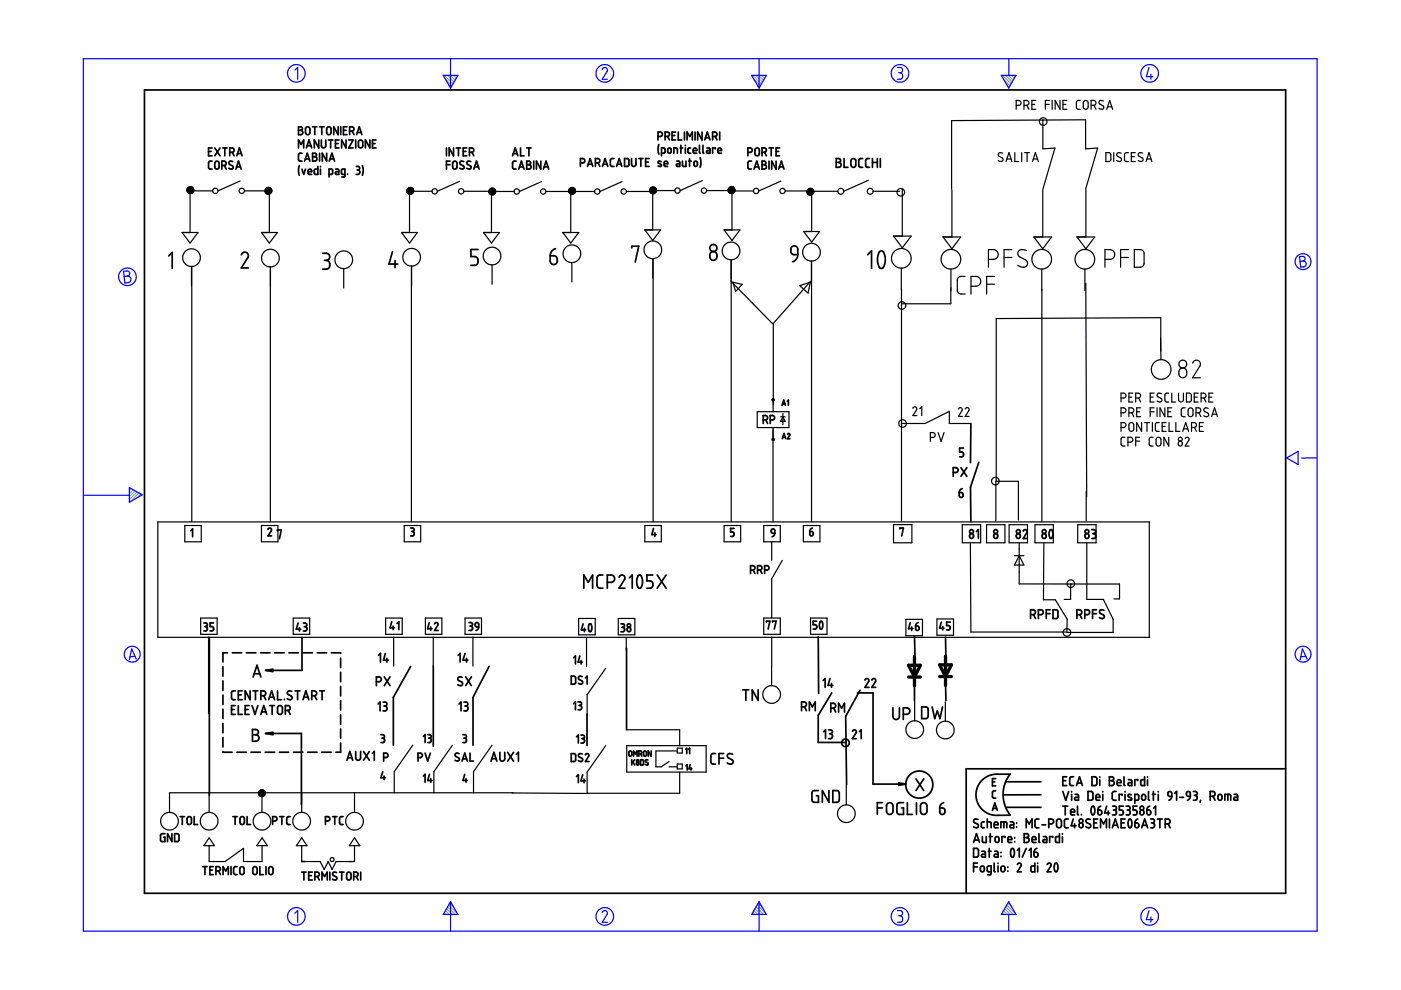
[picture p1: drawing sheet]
<svg xmlns="http://www.w3.org/2000/svg" width="297mm" height="210mm" viewBox="0 0 297 210" stroke-linecap="round" stroke-linejoin="round" font-family="sans-serif">
<g fill="none" stroke="#6c9" stroke-width=".25">
<path d="M94.2 16l1.8 1.8M94.5 16.8l1.3 1.4M94.8 16l1.5 1.4M95.3 18.3l.3 .3M95.5 16l1 1M96.1 16l.6 .6M96.7 16l.3 .2M159.6 16l1.8 1.8M159.9 16.8l1.3 1.4M160.3 16l1.4 1.4M160.7 18.3l.3 .3M160.9 16l1 1"/>
<path d="M161.5 16l.6 .6M162.1 16l.2 .2M212.6 16l1.8 1.8M212.8 16.8l1.3 1.4M213.2 16l1.4 1.4M213.7 18.3l.2 .3M213.8 16l1 1M214.4 16l.7 .6M215.1 16l.2 .2M27.5 103.4h-.1M27.9 103.6l-.5 .4M28.3 103.8l-.9 .9"/>
<path d="M28.7 104.1l-1.3 1.2M29 104.3l-1.6 1.6M29.4 104.5l-1.8 1.9M29.8 104.8l-.8 .8M94 193.8v.1M94.2 193.5l.4 .4M94.4 193.1l.9 .8M94.7 192.7l1.2 1.2M94.9 192.3l1.6 1.6M95.1 191.9l1.9 1.9M95.4 191.5l.8 .8M159.4 193.8v.1"/>
<path d="M159.6 193.5l.4 .4M159.9 193.1l.8 .8M160.1 192.7l1.2 1.2M160.3 192.3l1.6 1.6M160.5 191.9l1.9 1.9M160.8 191.5l.8 .8M212.3 193.8v.1M212.6 193.5l.4 .4M212.8 193.1l.8 .8M213 192.7l1.2 1.2M213.2 192.3l1.6 1.6M213.5 191.9l1.8 1.9"/>
<path d="M213.7 191.5l.8 .8"/>
</g>
<g fill="none" stroke="#00f" stroke-width=".25">
<path d="M17.7 12.4h261.6v185h-261.6zM62.5 14.9l.6-.6v2.5M94 16h3.1l-1.6 2.7zM95.5 12.4v6.3M127.7 14.7l.5-.4 .5 .3v.5l-1 1.7h1.1M159.4 16h3.1l-1.6 2.7zM160.9 12.4v6.3M190.3 14.3h.7l.3 .3v.6l-.5 .2M190.5 15.4h.3M190.8 15.4l.5 .3v.7l-.3 .4h-.7M212.3 16h3.1l-1.5 2.7zM213.9 12.5v3.5"/>
<path d="M243.6 14.3l-.5 2h1.4M244 15.7v1.1M26.2 57.5l.9-.1 .3 .3 .1 .5-.5 .3 .5 .2 .3 .4-.1 .3-.3 .5-.9 .1zM27 58.5l-.7 .1M275.5 54.4h.8l.3 .2 .1 .4-.4 .4h.3l.3 .4v.5l-.3 .2-.8 .1zM276.3 55.4h-.7M272.8 97.1l2.4-1.4v2.8zM279.1 97.1h-3.2M17.8 105h9.6M27.4 103.4l2.7 1.5-2.7 1.6zM28.6 139.1l-1 .2M28.9 139.7l-1-2.1-.5 2.3"/>
<path d="M276.9 139.1l-1.1 .2M277.1 139.7l-1-2.1-.4 2.3M62.5 193.6l.6-.5v2.4M95.5 191.2v6.2M95.5 191.2l1.6 2.7h-3.1zM127.7 193.5l.1-.3 .5-.1 .5 .4-.1 .4-1 1.6h1.1M160.9 191.2v6.2M160.9 191.2l1.6 2.7h-3.1zM190.3 193.1h.6l.4 .2v.5l-.5 .4M190.5 194.2h.3M190.8 194.2l.5 .3v.7l-.4 .3h-.6M213.9 193.9v3.5"/>
<path d="M213.9 191.2l1.5 2.7h-3.1zM243.6 193.1l-.5 1.9h1.4M244 194.4v1.1"/>
<circle cx="62.8" cy="15.6" r="1.87"/>
<circle cx="128.2" cy="15.6" r="1.87"/>
<circle cx="190.8" cy="15.6" r="1.87"/>
<circle cx="243.7" cy="15.6" r="1.87"/>
<circle cx="27" cy="58.7" r="1.87"/>
<circle cx="276.3" cy="55.5" r="1.68"/>
<circle cx="28" cy="138.7" r="1.68"/>
<circle cx="276.3" cy="138.7" r="1.68"/>
<circle cx="62.8" cy="194.3" r="1.87"/>
<circle cx="128.2" cy="194.3" r="1.86"/>
<circle cx="190.8" cy="194.3" r="1.86"/>
<circle cx="243.8" cy="194.3" r="1.86"/>
</g>
<g fill="none" stroke="#000" stroke-width=".36">
<path d="M30.6 19.1h242v170.3h-242zM44.2 32.1h.6M45 34.2h-.5l-.3 .3 .1 1.2 .7 .2M45 31.4h-.8v1.6h.8M45.5 31.4l1.2 1.6M45.7 34.3l.4-.1 .4 .3v1l-.4 .3h-.4l-.2-.3zM46.7 31.4l-1.2 1.6M47 35.1l.8-.1 .2-.3-.1-.4-.9-.1v1.7M47.2 31.4h1M47.6 35.1l.4 .8M47.7 31.4v1.6M48.7 32.3l.7-.1 .2-.3-.1-.4-.8-.1v1.6"/>
<path d="M49.3 32.3l.3 .7M49.4 34.3l-.6-.1-.3 .4 .2 .2 .6 .4 .1 .4-.3 .3-.6-.2M50 35.9l.6-1.7 .5 1.7M50.2 35.4h.8M50.2 33l.6-1.6 .5 1.6M50.4 32.6h.8M63.3 26.9h.5l.3 .3v.3l-.3 .1 .3 .1 .1 .4-.3 .5h-.6zM63.3 27.6h.5M63.3 31.4v-1.7l.5 .9 .6-.9v1.7M63.5 35.1l-.2 .7 .2 1.4M64 32.5h-.4l-.3 .2 .1 1.3 .6 .2M64 35.9l.4 1.1 .4-1.1"/>
<path d="M64.6 34.2l.6-1.7 .5 1.7M64.7 33.7h.9M64.9 27.1l.4-.2 .4 .3v1l-.3 .3h-.3l-.3-.2zM65 31.4l.5-1.7 .6 1.7M65.1 30.9h.8M65.3 36.4h.8l-.2-.5h-.3l-.2 .1-.1 .8 .2 .2h.6M66.3 32.5h.6l.2 .2v.4l-.4 .1 .3 .1 .2 .3-.3 .5-.6 .1zM66.3 26.9h.9M66.3 33.2h.4M66.7 26.9v1.7M67.4 35.3v1.7l-.7-.1v-.9l.7-.1M67.6 29.7v1.7l-1-1.7v1.7"/>
<path d="M67.8 26.9h.9M67.8 32.5v1.7M67.9 35.3v.1M67.9 35.9v1.1M68.1 29.7v1.3l.4 .4 .4-.1 .2-.3v-1.3M68.2 26.9v1.7M69.3 32.5v1.7l-1-1.7v1.7M69.4 27l.4-.1 .4 .3v1l-.3 .3h-.3l-.3-.2zM69.6 29.7h1M69.8 37l.7-.1v-.8l-.1-.2h-.6v1.6M69.8 34.2l.6-1.7 .5 1.7M70 33.7h.8"/>
<path d="M70.1 29.7v1.7M71.1 30.4h.6M71.2 35.9h.5l.1 .1v1h-.4a.29 .29 0 0 1-.3-.3 .29 .29 0 0 1 .3-.3h.4M71.7 26.9v1.7l-.9-1.7v1.7M71.9 29.7h-.8v1.7h.8M72.2 26.9v1.7M72.8 27.6h.6M73.1 37l-.6-.1-.1-.8 .1-.2h.6v1.4l-.2 .2h-.4M73.4 29.7v1.7l-1-1.7v1.7M73.6 26.9h-.8v1.7h.8M73.7 36.9v.1M73.9 29.7h1l-1 1.7h1"/>
<path d="M74.1 27.8l.8-.1 .2-.3-.1-.3-.3-.2h-.6v1.7M74.7 27.8l.4 .8M75.4 29.7v1.7M75.5 35.3h.5l.2 .2v.4l-.3 .1M75.6 28.6l.6-1.7 .5 1.7M75.7 36h.2M75.8 28.1h.8M75.9 36l.3 .2 .1 .5-.3 .3h-.5M76.1 29.8l.4-.1 .4 .3v1l-.3 .3h-.3l-.3-.2zM76.8 35.1l.2 .7-.2 1.4M78.4 29.7v1.7l-.9-1.7v1.7M79 30.4h.5"/>
<path d="M79.7 29.7h-.7v1.7h.7M94.7 31.4v1.6M94.7 34.9h.7M95.4 34.2h-.7v1.7M96.1 34.3l.4-.1 .4 .3v1l-.3 .3h-.3l-.3-.2zM96.2 31.4v1.6l-1-1.6v1.6M96.7 31.4h1M97.2 31.4v1.6M98.2 32.1h.6M98.3 34.3l-.6-.1-.2 .4 .8 .6 .1 .4-.3 .3-.6-.2M99 31.4h-.8v1.6h.8M99.5 32.3l.8-.1 .2-.3-.2-.4-.8-.1v1.6"/>
<path d="M99.8 34.3l-.6-.1-.2 .3 .1 .3 .7 .4a.46 .46 0 0 1-.2 .7 .46 .46 0 0 1-.6-.2M100.1 32.3l.4 .7M100.5 35.9l.5-1.7 .6 1.7M100.6 35.4h.8M108.7 33l.5-1.6 .6 1.6M108.8 32.6h.8M109.4 34.2h-.5l-.2 .3v1.2l.7 .2M110 35.9l.6-1.7 .5 1.7M110.2 35.4h.8M110.4 31.4v1.6h.7M111.7 34.2h.5l.3 .2-.1 .4-.3 .1 .3 .1 .2 .3-.3 .5-.6 .1zM111.7 31.4h.9"/>
<path d="M111.7 34.9h.4M112.1 31.4v1.6M113.2 34.2v1.7M114.7 34.2v1.7l-1-1.7v1.7M115.2 35.9l.6-1.7 .5 1.7M115.4 35.4h.8M123.1 34.5h.7l.2-.3-.1-.5-.8-.1v1.7M124.6 35.3l.5-1.7 .6 1.7M124.7 34.8h.8M126.2 34.5h.8l.2-.3-.2-.5-.8-.1v1.7M126.8 34.5l.4 .8M127.7 35.3l.6-1.7 .6 1.7"/>
<path d="M127.9 34.8h.8M130.2 33.6h-.5l-.3 .4 .1 1.2 .7 .1M130.7 35.3l.6-1.7 .5 1.7M130.9 34.8h.8M132.4 33.6h.7l.2 .3v1l-.2 .4h-.7zM133.9 33.6v1.3l.4 .4 .3-.1 .2-.3v-1.3M135.4 33.6h.9M135.9 33.6v1.7M136.9 34.4h.6M137.6 33.6h-.7v1.7h.7M139.5 28.9l.8-.1 .1-.2-.1-.5-.8-.1v1.7M139.7 30.6l-.2 .8 .2 1.3"/>
<path d="M140.2 34.3l-.2-.1a.28 .28 0 0 0-.4 0 .28 .28 0 0 0 0 .4l.5 .2a.33 .33 0 0 1 0 .5 .33 .33 0 0 1-.5-.1h-.1M140.3 32.5l.6-.1 .1-.8-.1-.2h-.6v1.6M140.8 34.7h.8l-.2-.5a.36 .36 0 0 0-.4 0 .36 .36 0 0 0-.2 .3l.1 .7 .7 .1M141 28.9h.6l.2-.1 .1-.4-.1-.3-.8-.1v1.7M141.6 28.9l.3 .8M141.7 31.5l.3-.1 .3 .2v.6l-.2 .3h-.3l-.2-.3zM142.5 28.7h.6M142.9 32.5v-1.1h.5l.2 .1v1M143.2 28h-.7v1.7h.7M143.5 34.2h.5l.1 .2v.9h-.4a.28 .28 0 0 1-.3-.3 .28 .28 0 0 1 .3-.3h.4M143.8 28v1.7h.7M144.2 31.4h.5"/>
<path d="M144.4 30.8v1.7M144.7 34.2v.9l.2 .2h.5v-1.1M145.1 28v1.7M145.3 30.8v.1M145.3 31.4v1.1M145.7 29.7v-1.7l.5 .9 .6-.9v1.7M146 34.2h.6M146.2 33.6v1.7M146.4 31.4h-.4l-.1 .2v.8l.5 .1M147 31.9h.7l-.1-.5-.5 .1-.1 .8 .2 .2h.5M147.2 34.3l.3-.1 .4 .3v.5l-.3 .3-.4-.2zM147.4 28v1.7"/>
<path d="M148.3 30.8v1.5l.2 .2M148.4 33.4l.2 .7-.2 1.4M148.8 28v1.7l-.9-1.7v1.7M149 30.8v1.5l.2 .2M149.4 29.7l.6-1.7 .5 1.7M149.6 29.2h.8M149.9 31.4h.4l.2 .2v.9h-.4a.29 .29 0 0 1-.3-.3 .29 .29 0 0 1 .3-.3h.4M151.1 28.9h.5l.3-.1 .1-.4-.1-.3-.8-.1v1.7M151.7 31.6v-.2h-.6v1.1M151.7 28.9l.3 .8M152.2 31.9h.8l-.2-.5-.5 .1-.1 .8 .2 .2h.6M152.6 28v1.7"/>
<path d="M158.6 32.3h.5l.3-.2v-.5l-.3-.2h-.5v1.6M159.3 34.2h-.5l-.2 .3v1.2l.7 .2M159.9 35.9l.5-1.7 .6 1.7M160 35.4h.8M160.2 31.5l.4-.1 .4 .3v1l-.4 .3h-.4l-.1-.3zM161.6 32.3l.7-.1 .2-.3-.1-.3-.3-.2h-.5v1.6M161.6 34.2h.5l.3 .3-.1 .3-.3 .1 .3 .1 .2 .3-.3 .5-.6 .1zM161.6 34.9h.4M162.1 32.3l.4 .7M163 31.4h1M163 34.2v1.7M163.5 31.4v1.6"/>
<path d="M164.5 32.1h.6M164.5 34.2v1.7l-.9-1.7v1.7M165.1 35.9l.6-1.7 .5 1.7M165.3 35.4h.8M165.3 31.4h-.8v1.6h.8M177.3 33.6l.7 .1 .2 .2v.3l-.4 .2 .4 .2 .1 .5-.4 .4h-.6zM177.3 34.4h.5M179 33.6v1.9h.8M180.6 33.7h.5l.3 .3v1.1l-.3 .4h-.3l-.4-.3v-1.1zM182.9 33.6h-.5l-.3 .3v1.4l.3 .2h.5M184.4 33.6h-.6l-.3 .3 .1 1.3 .2 .3h.6M185 34.4h1"/>
<path d="M185 33.6v1.9M186 33.6v1.9M186.6 33.6v1.9M35.8 54.3l.7-.8v3.4M51.2 54l.2-.4 .4-.1h.4l.4 .3v.7l-1.4 2.3h1.5M68.4 53.7h.9l.5 .4v.8l-.6 .3M68.8 55.2h.4M69.2 55.2l.4 .1 .3 .4-.1 .9-.5 .5h-.9M83.2 53.4l-.7 2.6h1.8M83.8 55.2v1.5M101.3 52.9h-1.5v1.5l1.1 .1 .4 .5v.8l-.3 .4-1.2 .1M116.6 54.2h1l.4 .3 .1 .3 .1 .6-.3 .5-.6 .2-.5-.3-.2-.4z"/>
<path d="M117.8 52.7l-.9 .7-.3 .8M133.9 52.6v-.4h1.5l-.7 3.4M150.7 53.6l.7-.3 .4 .3 .2 .9-.3 .6-.5 .1-.5-.3-.2-.9zM167.9 52.3l.6-.2 .5 .3 .1 .3v1.3h-.8l-.5-.3-.1-.9zM169.1 54l-.2 .8-.9 .7M184 54l.8-.8v3.7M186.5 53.4l.3-.2 .4 .1 .5 1.3-.1 1.4-.4 .8-.3 .1-.5-.2-.3-1.1v-1.2zM161.8 89h.6l.2-.1 .2-.4-.2-.3-.8-.1v1.7M162.4 89l.4 .8M163.3 89h.6l.2-.1 .1-.4-.2-.3-.7-.1v1.7M165.8 86l.4-1.2 .3 1.2M165.9 93l.3-1.1 .4 1.1"/>
<path d="M165.9 85.6h.5M165.9 92.7h.6M166.9 85.1l.3-.3v1.2M167 92.1a.24 .24 0 0 1 .3-.2 .24 .24 0 0 1 .1 .4l-.4 .7h.5M203.8 99.1l1.2 1.9M204.3 95h-.8v.8h.5l.3 .4-.2 .6-.6 .1M205 99.1l-1.2 1.9M205.8 89.8v8.3M207.5 98l-1.7 5.3v7.3M40.5 112.5l.3-.4v1.7M56.8 112.2l.3-.2 .4 .1 .1 .4-.8 1.1h.8M58.8 112.6v-.2h.8l-.4 1.8"/>
<path d="M87.1 112h.5l.2 .2-.1 .4-.3 .1M87.3 112.7h.1M87.4 112.7l.4 .2v.4l-.2 .3h-.5M138.6 112l-.4 1.3h.9M138.9 113v.7M155.6 112h-.7v.8h.5l.2 .3-.1 .6h-.6M163.6 112.2l.4-.1 .2 .2 .1 .8-.7-.1zM164.3 113.1l-.2 .4-.4 .3M171.7 112.7l.6 .1 .1 .5-.1 .2-.3 .1-.2-.1zM172.2 112l-.4 .2-.1 .5M190.8 112.1v-.1h.7l-.3 1.6M202.1 100.2l.9-.1 .1-.4-.1-.4-.3-.2h-.6v1.9"/>
<path d="M203.4 104.4l.7 .2 .1 .6-.2 .2-.5-.1zM204 103.6l-.5 .3-.1 .5M205.6 113.3l.3-.2 .4 .2 .1 .5-.2 .3-.5-.1zM207 112.7l.4-.4v1.9M210.8 113.3l.2-.2 .4 .2 .1 .6-.2 .2h-.4l-.1-.1zM215.6 113.2l.4-.1 .2 .2 .1 .5-.2 .3-.3 .1-.3-.2zM216.9 112.6l.4-.3 .4 .2v.4l-.8 1.3h.9M221 113.3l.3-.2 .4 .2 .1 .6-.2 .2-.5-.1zM222.7 112.4l.2-.1 .3 .4v1.1a.37 .37 0 0 1-.5 .3 .37 .37 0 0 1-.2-.5l-.1-.6zM230.1 113.2l.4-.1 .3 .2 .1 .5-.2 .3-.3 .1-.3-.2zM231.5 112.3h.5l.3 .2v.4l-.4 .2M231.7 113.1h.2"/>
<path d="M231.9 113.1l.4 .3v.6l-.3 .2h-.5M43.2 132.1h.5l.2 .2v.4l-.3 .1M43.4 132.8h.2M43.6 132.8l.4 .3-.1 .5-.3 .2h-.4M44.4 135.1v33.6M45.3 132.1h-.8v.7l.6 .1 .2 .2-.2 .6-.6 .1M48.2 138.4h-.9v2M49.3 138.4h1.9M52.2 138.4h2.1M55.2 138.4h2.1M58.3 138.4h1.9M61.3 138.4h1.9"/>
<path d="M63.2 132.1l-.4 1.3h1M63.5 133.1v.7M64 135.1v7h-7.7M64.2 138.4h2.1M64.3 132.1h.5l.2 .3v.3l-.3 .2M64.5 132.9h.2M64.7 132.9l.3 .2v.4l-.2 .3h-.5M67.2 138.4h2.1M70.3 138.4h1.9v.1M72.2 139.6v1.9M80.3 138.9l.4-.4v1.9M81.7 138.5l-.4 1.5h1"/>
<path d="M82 139.6v.8M83.1 131.8l-.4 1.3h.9M83.4 132.7v.8M84.2 132.2l.4-.4v1.7M91 132l-.3 1.3h.9M91.3 132.9v.8M92.1 132.3a.38 .38 0 0 1 .5-.3 .38 .38 0 0 1 .2 .5l-.7 1.2h.8M97.1 138.9l.5-.4v1.9M98.6 138.5l-.4 1.5h1M98.9 139.6v.8M99.4 132h.6l.2 .2a.36 .36 0 0 1-.4 .5M99.6 132.7h.2"/>
<path d="M99.8 132.7l.4 .3-.1 .5-.7 .2M100.8 132.2l.2-.2 .4 .1 .1 .8-.7-.1zM101.5 132.9l-.2 .5-.4 .3M121.6 139.5l.4-.4v1.7M122.9 139.1l-.3 1.3h.9M123.6 132.3l-.3 1.3h.9M123.8 124.7v-2.8l.9 1.6 .9-1.6v2.8M123.9 133.2v.7M124.9 132.4a.51 .51 0 0 1 .5 .1 .51 .51 0 0 1 .1 .6l-.1 .4a.34 .34 0 0 1-.3 .4 .34 .34 0 0 1-.3-.4v-.6zM127.8 121.9h-.8l-.4 .6v1.8l.5 .4h.7M128.8 123.5h.9l.4-.3 .2-.6-.3-.5-.3-.2h-.9v2.8M131.3 122.4l.2-.4 .5-.1 .4 .2 .1 .4-1.2 2.2h1.2"/>
<path d="M131.7 132.3l.7 .1v.4l-.4 .2M131.8 133h.2M132 133l.3 .1 .1 .6-.3 .2h-.4M132.8 137.5v17.2M133.4 122.5l.6-.6v2.8M135.3 122.1l.2-.2 .4 .1 .3 .9-.1 1.3-.4 .5-.4-.1-.3-1v-.9zM138.4 121.9h-1.2v1.3h.8l.4 .5v.6l-.2 .3-1 .1M139.3 121.9l1.9 2.8M141.2 121.9l-1.9 2.8M159.1 120.9l.8-.1 .2-.3-.1-.4-.3-.2h-.6v1.7M159.7 120.9l.4 .7M160.6 120.9l.8-.1 .2-.4-.1-.3-.3-.2h-.6v1.7"/>
<path d="M161.2 120.9l.4 .7M162.1 120.9l.8-.1 .1-.3-.1-.4-.8-.2v1.7M162.5 131.9v-.2h.7l-.3 1.7M163.8 131.9v-.2h.7l-.3 1.7M173.2 131.7h-.8v.7l.5 .1 .3 .3-.2 .5-.6 .1M173.5 135l.1 12M173.9 131.8a.53 .53 0 0 1 .6 .7l-.1 .6a.32 .32 0 0 1-.4 .3 .32 .32 0 0 1-.2-.5l-.1-.5zM193 132l-.4 1.3h1M193.3 132.9v.8M193.9 134.9l.1 4M194.1 132.7l.7 .2 .1 .4-.2 .3-.3 .1-.2-.2zM194.7 132l-.3 .2-.3 .5"/>
<path d="M199.6 131.9l-.4 1.3h1M199.9 132.8v.8M200.5 135.1l.1 4.6M201.5 131.9h-.8v.7l.5 .1 .3 .3-.2 .5-.6 .1M218.5 130.3l.9-.1 .1-.5-.1-.3-.9-.1v1.8M219.1 130.3l.4 .8M220.2 130.3l.8-.1 .2-.3-.1-.4-.3-.2h-.6v1.8M221.8 130.1h.9M222.7 129.3h-.9v1.8M223.3 129.3h.7l.3 .2v1.3l-.2 .3h-.8zM228.3 130.3l.9-.1 .2-.3-.1-.4-.3-.2h-.7v1.8M228.9 130.3l.5 .8"/>
<path d="M230 130.3l.9-.1 .1-.4-.2-.4-.8-.1v1.8M231.6 130.1h.9M232.5 129.3h-.9v1.8M234 129.4l-.6-.1-.3 .5 .9 .6 .1 .6-.5 .1-.5-.2M47.3 141.4v2M47.3 144.4v2M47.3 147.4v2M47.3 150.4v2M47.3 153.4v2M47.3 156.4v2M47.3 159.4v.1h1.9M49.1 150.4h.6"/>
<path d="M49.9 146.5h-.5l-.3 .3v1.3l.3 .2 .5 .1M49.9 149.6h-.8v1.9h.8M50.2 159.5h2M50.5 149.6v1.9h.9M50.5 147.3h.7M51.4 146.5h-.9v1.9h.9M52 150.4h.6M52.8 149.6h-.8v1.9h.8M53 146.5v1.9l-1-1.9v1.9M53.2 159.5h2M53.4 149.6l.7 1.9 .6-1.9M53.5 154.7h.9l.4 .3-.1 .6-.5 .2 .5 .1 .2 .5-.1 .5-.4 .2-.9 .1z"/>
<path d="M53.5 155.8h.7M53.6 146.5h1.1M53.7 143.6l.8-2.5 .8 2.5M53.9 142.9h1.2M54.2 146.5v1.9M55.3 147.5l.8-.1 .2-.3-.1-.5-.9-.1v1.9M55.3 151.5l.6-1.9 .7 1.9M55.5 150.9h.9M55.9 147.5l.4 .9M56.2 159.5h2M56.3 155.5h7.6v15.1M57 148.4l.6-1.9 .6 1.9"/>
<path d="M57.1 147.8h.9M57.2 149.6h1M57.7 149.6v1.9M58.8 146.5v1.9h.9M58.9 149.8l.6-.2 .3 .3 .1 1.2-.4 .3h-.4l-.2-.2zM59.2 159.5h2M60.3 148.3v.1M60.5 150.6h.8l.2-.4v-.4l-.4-.2h-.6v1.9M61.1 150.6l.4 .9M61.8 146.6l-.6-.1-.3 .5 1 .7v.4l-.3 .3-.7-.3M62.2 159.5h2M62.6 146.5h1"/>
<path d="M63.1 146.5v1.9M64.2 148.4l.7-1.9 .6 1.9M64.4 147.8h.9M65.2 159.5h2M66.1 147.5h.6l.4-.2v-.4l-.1-.3-.9-.1v1.9M66.7 147.5l.4 .9M67.8 146.5h1M68.2 159.5h2M68.3 146.5v1.9M72.2 142.5v2M72.2 145.5v2.1M72.2 148.5v2"/>
<path d="M72.2 151.6v1.9M72.2 154.5v2M72.2 157.5v2h-1M75.4 159.3v1.5l.1 .2 .4 .2 .3-.1 .2-.3 .1-1.5M77.1 159.3l1.2 1.9M78.3 159.3l-1.2 1.9M79 159.7l.4-.4v1.9M79.8 144.5l.9-.1 .1-.3-.1-.4-.9-.2v1.9M80.2 149.3l.4-.4v1.8M80.8 155.8l.7 .1v.4l-.3 .2M81 156.5h.2M81.2 156.5l.3 .2v.5l-.2 .2h-.5"/>
<path d="M81.2 148.9h.6l.2 .2v.4l-.4 .2M81.4 149.7h.2M81.5 143.5l1.2 1.9M81.6 149.7l.4 .2v.6l-.2 .2h-.6M82.7 143.5l-1.2 1.9M87.1 141.3l-3.7 6.5v10.2M89.7 156.1l.4-.3v1.6M90.1 159.7l.6 1.7 .5-1.7M90.7 155.8l.7 .1v.4l-.3 .2M90.9 156.5h.2M91.1 156.5l.3 .2v.5l-.3 .2h-.4M91.9 141.2v17"/>
<path d="M97.3 159.8l-.6-.1-.2 .2v.2l.8 .7 .1 .4-.3 .2-.6-.2M97.3 149.3l.4-.4v1.8M98 143.6l-.6-.1-.2 .1-.2 .4 .2 .3 .8 .4v.5l-.5 .2-.5-.2M98.1 155.8l.7 .1v.4l-.3 .2M98.3 156.5h.2M98.4 148.9h.5l.3 .2-.1 .4-.3 .2M98.5 156.5l.3 .2 .1 .5-.2 .2h-.6M98.6 149.7h.2M98.7 143.5l1.2 1.9M98.8 149.7l.3 .2 .1 .5-.3 .3h-.5M99.7 159.7v1.7h.7M99.9 143.5l-1.2 1.9"/>
<path d="M100.3 147.9v10.1M103.7 141.3l-3.4 6.5M106 159.5v1.5l.4 .4 .4-.1 .2-.3v-1.5M107.6 159.5l1.3 1.9M108.9 159.5l-1.3 1.9M109.5 159.9l.4-.4v1.9M121.1 143.4h.7l.2 .2v1.2l-.2 .2-.7 .1zM121.1 159.8h.7l.2 .2v1.2l-.2 .3h-.7zM121.6 149.2l.4-.4v1.7M122.2 156.2l.4-.3v1.6M122.6 148.8l.6 .1 .1 .4-.4 .3M122.7 149.6h.2"/>
<path d="M122.9 149.6l.4 .1v.5l-.2 .3h-.5M123.2 155.9h.5l.2 .2-.1 .4-.3 .1M123.2 140v.8M123.4 156.6h.1M123.5 143.5l-.6-.1-.3 .3 .1 .3 .7 .4v.5l-.3 .2-.5-.2M123.5 159.9l-.7-.1-.2 .4 .9 .6v.5l-.5 .2-.4-.2M123.5 156.6l.4 .2v.5l-.2 .2h-.5M124.1 143.7l.4-.3v1.7M124.5 151.4v6.7M133.4 159.3a.31 .31 0 0 1 .3-.1 .31 .31 0 0 1 .2 .3v.6a.31 .31 0 0 1-.3 .2 .31 .31 0 0 1-.3-.3zM135.4 159.9h.4a.32 .32 0 0 0 .3-.4 .32 .32 0 0 0-.3-.3h-.4v1.1M135.8 159.8l.3 .5"/>
<path d="M136.5 159.3a.32 .32 0 0 1 .4-.1 .32 .32 0 0 1 .2 .3v.5a.32 .32 0 0 1-.4 .3 .32 .32 0 0 1-.3-.3zM138.1 159.2v1.1l-.7-1.1v1.1M145.4 158.9l.2-.2v1.1M146 158.9l.2-.2v1.1M151.7 159.8h-.7l-.3 .4v1.5l.3 .3h.7M153.4 159.8h-1v2.2M155.3 159.9l-.8-.1-.3 .2v.4l.1 .2 1 .6 .1 .3-.1 .3-.5 .2-.6-.2M157.5 146.3h1.2M158.1 146.3v2.2M160.7 146.3v2.2l-1.2-2.2v2.2M169.9 149.9l.9-.2 .2-.3-.2-.4-.9-.2v1.9M170.6 149.9l.4 .8"/>
<path d="M171.6 150.7v-1.9l.6 1.1 .6-1.1v1.9M174.5 144.3l.4-.4v1.8M174.6 155.2l.4-.5v1.9M175.7 154.7h.5l.3 .3-.1 .4-.3 .2M175.9 155.6h.2M176 143.9l-.4 1.4h1M176.1 155.6l.4 .3v.4l-.3 .3h-.5M176.1 150.2h.6l.4-.3 .1-.3-.2-.4-.9-.1v1.9M176.3 144.9v.8M176.3 146.9l-2.8 4.8v5.7h5.9M176.8 150.1l.4 .9M177.8 151v-1.9l.6 1.1 .6-1.1v1.9"/>
<path d="M180.7 155l.3-.3 .5 .2v.4l-.8 1.3h.8M181.8 146.9h3.3v19.4M182.2 155.2l.4-.5v1.9M182.4 146.3l-3.1 5.6 .2 14.5M183.4 144.2l.2-.3h.3l.3 .4-.8 1.4h.8M184.8 144.2l.4-.3 .4 .1v.5l-.8 1.2h.9M189.3 150.1v1.9l.2 .3 .3 .2h.5l.3-.4 .1-2M191.5 151.4h.8l.4-.2 .2-.5-.2-.5-.3-.1h-.9v2.4M193.9 144.7v3.8M195.4 149.9h1l.4 .3v1.8l-.4 .3-1 .1zM197.6 149.9l.6 2.5 .5-1.7 .6 1.7 .5-2.5M200.5 144.7l.1 3.8"/>
<path d="M35 176.8h-.7l-.2 .1-.1 1.3 .2 .2h.8v-.9h-.3M36.4 176.8v1.6l-.9-1.6v1.6M37 176.8h.7l.2 .2 .1 1.1-.3 .3h-.7zM38.2 173.1h.9M38.7 173.1v1.7M39.8 173.3l.4-.2 .4 .4v1l-.3 .3h-.4l-.2-.3zM41.2 173.1v1.7h.7M49.4 173.1h.9M49.8 173.1v1.7M51 173.3l.5-.2 .3 .3v1l-.3 .4-.4-.1-.2-.2zM52.4 173.1v1.7h.7M57.8 174.1l.7-.1 .2-.3v-.4l-.3-.2h-.6v1.7"/>
<path d="M59.3 173.1h.9M59.8 173.1v1.7M61.5 173.1h-.4l-.3 .3v1.1l.2 .3h.5M69 174.1l.7-.1 .2-.3-.1-.4-.8-.2v1.7M70.5 173.1h.9M71 173.1v1.7M72.7 173.1h-.4l-.3 .4 .1 1.2 .6 .1M73.6 161.2l.6-1.9 .6 1.9M73.7 160.7h.9M81.2 163.6l-.4 1.3h.9M81.3 160.6h.6l.3-.2 .1-.3-.2-.3-.8-.1v1.7M81.4 164.5v.8"/>
<path d="M88.6 160.6l.8-.1 .2-.5-.2-.2-.8-.1v1.7M89.7 164.5l.4-.3v1.7M91.1 164.2l-.4 1.3h.9M91.3 165.1v.8M98 161.4l.5-1.7 .6 1.7M98.1 160.9h.8M98.5 164.2l-.4 1.3h1M98.8 165.1v.8M104.1 161.4l.6-1.9 .6 1.9M104.3 160.9h.9M122.2 164.6l.4-.3v1.6M123.5 164.3l-.3 1.3h.9"/>
<path d="M123.8 165.2v.7M124.1 160.1a.37 .37 0 0 1 .6-.2l.1 .4-.7 1.2h.8M133.9 161.1v1.1M134.2 161.5l.4 .7M134.3 160.3v-1.1l.4 .7 .4-.7v1.1M134.6 161.1l-.7 .7M135.8 161.1l.6 .1v.8l-.1 .2h-.5zM137.4 161.1h-.1a.29 .29 0 0 0-.4 .1 .29 .29 0 0 0 0 .4l.4 .1a.31 .31 0 0 1 0 .5 .31 .31 0 0 1-.5-.1M145.4 162.4l.3-.3v1.2M146.3 162.1l-.2 .9h.6M146.5 162.8v.5M152.4 160.8h1"/>
<path d="M173.5 167.6h-1l-.4 .4v1.7l.5 .4h.9v-1.4h-.4M175.7 167.6v2.5l-1.4-2.5v2.5M176.6 167.6h.9l.4 .4v1.7l-.3 .4h-1zM185.1 166.2h7M186 171.3h1.1M187.1 170.2h-1.1v2.5M188.1 170.4l.6-.2 .4 .1 .2 .3v1.5l-.4 .5-.5 .1-.4-.4v-1.6zM191.6 170.2h-.9l-.5 .3v1.7l.3 .5h1.1v-1.4h-.5M192.4 170.2v2.5h1.1M194.2 165.1l1.7 2.5M194.3 170.2v2.5M195.3 170.4l.6-.2 .4 .1 .2 .3v1.5l-.4 .5-.5 .1-.4-.4v-1.6z"/>
<path d="M195.9 165.1l-1.7 2.5M199.2 171.3h.7l.3 .2 .1 .7-.1 .4-.5 .1-.4-.2zM200.1 170.2l-.6 .4-.3 .7M206.4 179.9h.7l.3 .3 .1 1.2-.3 .3h-.8zM206.4 178.6l.6-1.8 .7 1.8M206.6 178.1h.9M207.3 173.8l-.6-.1-.3 .4 .2 .3 .8 .4v.5l-.5 .2-.5-.2M208.3 177.4v1l.2 .2h.6v-1.2M208.7 174.3h-.4l-.2 .3v.8l.6 .1M209.3 174.3h.6l.2 .1v1.1M209.3 173.7v1.8M209.7 177.4h.7"/>
<path d="M209.7 179.9v1.8M210 176.8v1.8M210.4 165.8h.5M210.4 171.8l.5-1.5 .6 1.5M210.6 171.4h.7M210.8 174.9h.8l-.1-.5-.4-.1-.2 .1-.1 .9 .2 .2h.6M211.1 177.5l.4-.1 .3 .3v.7l-.3 .2h-.2l-.3-.2zM211.1 167.7h-.5l-.2 .2v1.1l.3 .2h.4M211.1 165.1h-.7v1.5h.7M211.4 164.1h2.7M211.5 164.1l-1 .1-1 .3-1.1 .7-.6 .7-.5 .7-.3 1-.1 1.1 .2 1.1 1 1.7 1.5 1 1.3 .4 3.2-.1M212.2 175.5v-1.2h1.2l.1 1.2"/>
<path d="M212.9 174.3v1.2M213.1 177.6v-.2h-.7v1.2M213.2 171.2h7.5M213.2 165.8h7.5M213.7 178h.8l-.1-.5-.4-.1-.3 .2v.8l.2 .2h.6M214.2 164.1l-1.1 1.8-.4 2.1v1.4l.3 1.2 .6 1.4 .6 .8M214.2 174.3h.5l.2 .2v1h-.5a.32 .32 0 0 1-.3-.3 .32 .32 0 0 1 .3-.3h.5M214.5 180a.55 .55 0 0 1 .6 .7l-.2 .8a.34 .34 0 0 1-.4 .2 .34 .34 0 0 1-.2-.4l-.1-.6zM215.1 177.6v.1M215.1 178.4v.1M215.5 174.5v.1M215.5 175.3v.1"/>
<path d="M217.1 176.8h.7l.3 .3-.1 .3-.3 .2 .3 .1 .2 .3-.1 .3-.3 .3h-.7zM217.1 177.6h.6M217.6 175.5v-1.8l.6 1 .6-1v1.8M217.6 179.9l-.9 1.8M218.8 178h.8l-.1-.6h-.3l-.3 .1-.1 .9 .3 .2h.5M219.9 179.9l-.4 .2-.3 .6M220.3 173.7h-.6l-.3 .3 .1 1.3 .8 .2M220.3 176.8v1.7l.2 .1M220.7 168.5h-8M220.9 174.9h.8M221.2 177.4h.5l.2 .3v.9h-.5a.31 .31 0 0 1-.3-.3 .31 .31 0 0 1 .3-.3h.5M222.4 174.7l.8-.2 .2-.4-.2-.3-.8-.1v1.8"/>
<path d="M223.2 177.6v-.2h-.7v1.2M224.1 173.8l.5-.1 .4 .3v1.1l-.3 .4h-.4l-.3-.3zM224.6 176.8v1.8h-.7l-.1-.2 .1-.9 .7-.1M225.3 176.8v.1M225.3 177.4v1.2M225.3 165.5h.7M225.3 167.8l.7 1.9 .6-1.9M225.3 170.9h1.1M225.8 170.9v1.9M226.2 164.7h-.9v1.9h.9M226.5 173.7h-.6l-.2 .2v1.4l.8 .2M227 172.2h.8l-.1-.6-.3-.1-.3 .2-.1 .8 .2 .3h.6"/>
<path d="M227.2 167.8v.1M227.2 168.4v1.3M227.5 173.7l-.4 1.4h1.1M227.6 164.7h-.6l-.2 .3 .1 1.4 .7 .2M227.8 174.7v.8M227.9 168.4h.6l.2 .3v1h-.6a.31 .31 0 0 1-.3-.3 .31 .31 0 0 1 .3-.3h.6M228.2 166.6l.7-1.9 .6 1.9M228.4 166h.9M228.5 170.9v1.7l.2 .2M228.9 174.6l.4-.1 .2 .1 .1 .6-.2 .3h-.3l-.2-.2zM229.3 172.7v.1M230.7 167.8h.7l.3 .3v1.2l-.2 .4h-.8z"/>
<path d="M231.2 173.8l-.7-.1-.3 .4 .2 .3 .8 .4v.5l-.5 .2-.5-.2M231.5 164.7h.7l.3 .3 .1 1.2-.3 .3-.8 .1zM231.5 171a.55 .55 0 0 1 .6 .7l-.1 .8a.35 .35 0 0 1-.5 .2 .35 .35 0 0 1-.1-.4l-.1-.6zM231.9 174.5h.6M232.3 169.1h.9l-.2-.6-.6 .1-.1 .8 .3 .3h.6M232.7 173.7h-.8v1.8h.8M232.8 171.7l.7 .2 .1 .5-.1 .3-.4 .1-.3-.2zM233.2 164.7v.1M233.2 165.3v1.3M233.3 175.5v-1.8l.7 1 .6-1v1.8M233.4 170.9l-.4 .3-.2 .5M233.8 167.8v.1"/>
<path d="M233.8 168.4v1.3M234.6 170.9l-.4 1.5h1M234.9 172v.8M235.2 164.7h.7l.2 .3-.1 .4-.3 .1 .4 .2 .1 .3v.3l-.3 .2-.7 .1zM235.2 165.5h.5M235.2 173.7v1.8M235.8 175.5l.7-1.8 .6 1.8M235.9 170.9h.6l.2 .3-.1 .4-.3 .1M236 175h.9M236.1 171.7h.2M236.3 171.7l.3 .3 .1 .5-.2 .3h-.6M236.6 167.8h-.5l-.3 .4 .1 1.3 .2 .2h.5"/>
<path d="M236.9 165.9h.8l-.2-.5-.3-.1-.2 .2-.1 .8 .2 .3h.6M237.7 174.5h.6M237.9 168.6v-.2h-.6v1.3M238.2 170.9h-.9v.8l.6 .1 .3 .4-.2 .5-.7 .1M238.3 164.7v1.7l.2 .2M238.5 167.8v.1M238.5 168.4v1.3M238.5 173.7h-.8v1.8h.8M238.8 170.9h.6l.2 .3-.1 .4-.3 .1M239 171.7h.2M239.2 171.7l.4 .3v.5l-.2 .3h-.6M239.2 165.3h.5l.3 .2v1.1h-.5a.31 .31 0 0 1-.4-.3 .31 .31 0 0 1 .4-.4h.5"/>
<path d="M239.4 173.7a.58 .58 0 0 1 .6 .9l-.1 .7a.34 .34 0 0 1-.5 .2 .34 .34 0 0 1-.2-.5v-.6zM239.9 168.5l-.4-.1a.27 .27 0 0 0-.3 .2 .27 .27 0 0 0 .1 .3l.5 .3a.33 .33 0 0 1 0 .5 .33 .33 0 0 1-.4-.1h-.3M240.6 169.7l.8-.2v-.8l-.1-.2-.7-.1v1.9M240.6 174.5h.5l.3 .1v.6l-.1 .3h-.3l-.3-.2zM241.1 170.9h-.9v.8l.6 .1 .3 .3-.2 .6-.7 .1M241.2 165.5v-.2h-.6v1.3M241.2 173.7l-.4 .2-.2 .6M242.1 175.5l.6-1.8 .6 1.8M242.2 168.6l.3-.2 .4 .3v.7l-.3 .3h-.2l-.3-.3zM242.2 175h.9M242.7 164.7v1.9h-.6l-.2-.3v-.8l.2-.2h.6M243.1 171.7l.6 .1 .2 .2 .1 .4-.2 .3-.3 .1-.3-.2z"/>
<path d="M243.3 164.7v.1M243.3 165.3v1.3M243.5 167.8v1.7l.2 .2M243.8 170.9l-.5 .3-.2 .5M243.9 173.7h.6l.3 .2-.1 .4-.4 .2M244.1 174.5h.2M244.3 168.4h.7M244.3 174.5l.4 .1 .1 .6-.4 .3h-.5M244.5 167.8v1.9M244.6 171.3l.4-.4v1.9M245.4 173.7h1M245.6 167.8v.1"/>
<path d="M245.6 168.4v1.3M245.9 173.7v1.8M247.1 174.7h.5l.4-.2 .1-.4-.2-.3-.8-.1v1.8M247.7 174.7l.4 .8M247.7 168l.2-.2 .4 .1 .1 .9-.7-.1zM248.4 168.8l-.1 .6-.5 .3M249 168.2l.5-.4v1.9M250.1 169.1h.8M251.7 167.9l.4-.1 .2 .2 .1 .8-.7-.1-.2-.2zM252.4 168.8l-.2 .6-.4 .3M253 167.8h.6l.2 .3-.1 .4-.3 .1M253.2 168.6h.2"/>
<path d="M253.4 168.6l.4 .2v.6l-.2 .3h-.6M254.6 169.7l-.2 .4M256.6 168.8h.6l.3-.1 .1-.4-.2-.4-.8-.1v1.9M257.2 168.8l.4 .9M258.3 168.6l.4-.2 .4 .3v.7l-.3 .3h-.2l-.3-.3zM259.7 169.7v-1.3h.9l.3 .2v1.1M260.3 168.4v1.3M261.7 168.4h.5l.2 .3v1h-.5a.31 .31 0 0 1-.3-.3 .31 .31 0 0 1 .3-.3h.5M272.6 163h-67.7v26.4M43 183.7h.9M43.5 183.7v1.7M44.5 184.5h.5"/>
<path d="M45.2 183.7h-.7v1.7h.7M45.8 184.7h.5l.3-.2 .1-.3-.1-.3-.8-.2v1.7M46.4 184.7l.3 .7M47.3 185.4v-1.7l.6 1 .5-1v1.7M49 183.7v1.7M50.3 183.7l-.5 .1-.3 .2 .1 1.2 .2 .2h.5M50.9 183.9l.5-.2 .4 .4v.9l-.3 .4h-.3l-.3-.3zM53.7 183.9l.4-.2 .4 .3v1l-.2 .4h-.4l-.3-.3zM55.1 183.7v1.7h.7M56.4 183.7v1.7M57.1 183.9l.4-.2 .4 .3v1l-.3 .4h-.3l-.3-.3zM64 184.9h.9"/>
<path d="M64 182.7h.5M64.4 184.9v1.7M65.4 185.7h.6M66.2 184.9h-.8v1.7h.8M66.8 185.8h.5l.3-.1 .1-.4-.1-.3-.8-.1v1.7M67.3 185.8l.4 .8M68.3 186.6v-1.7l.5 .9 .6-.9v1.7M69.9 184.9v1.7M71.4 185l-.6-.1-.3 .3 .2 .4 .7 .4v.5l-.5 .1-.4-.2M72 184.9h.9M72.5 184.9v1.7M73.6 185l.5-.1 .3 .3v1l-.3 .4-.4-.1-.2-.2z"/>
<path d="M75 185.8h.7l.2-.4-.1-.3-.3-.2h-.5v1.7M75.5 185.8l.4 .8M76.5 184.9v1.7M206.4 183.8h.8M207.2 183h-.8v1.8M208 183.7l.3-.1 .4 .3v.7l-.3 .2-.5-.2zM208.2 180.5h.5l.2 .3v.9h-.5a.31 .31 0 0 1-.3-.3 .31 .31 0 0 1 .3-.3h.5M209.5 180.5h.6M210.1 184.8l-.7-.1-.1-.8 .2-.2 .6-.1v1.6l-.2 .3h-.5M210.8 183v1.7l.2 .1M210.9 180.5h.5l.2 .3v.9h-.5a.31 .31 0 0 1-.3-.3 .31 .31 0 0 1 .3-.3h.5M211.6 183v.1"/>
<path d="M211.6 183.6v1.2M212.2 180.7v.1M212.2 181.5v.1M212.3 183.7l.4-.1 .3 .3v.7l-.3 .2-.5-.2zM213.7 183.8v.1M213.7 184.6v.1M215.7 183.3l.3-.3 .5 .2v.3l-.8 1.3h.8M215.7 180.3l.4-.4v1.8M218.2 180.3l.4-.4v1.8M219.2 180.7l.7 .1 .2 .3-.2 .5-.4 .1-.2-.1zM219.4 183v1.8h-.7l-.1-.2v-.8l.3-.2h.5M220 183v.1"/>
<path d="M220 183.6v1.2M222 183.3l.4-.3 .4 .2 .1 .3-.9 1.3h.9M223.7 183.1a.49 .49 0 0 1 .5 .1 .49 .49 0 0 1 .1 .6l-.1 .8a.35 .35 0 0 1-.5 .2 .35 .35 0 0 1-.2-.5v-.6z"/>
<circle cx="151.2" cy="52.6" r=".75"/>
<circle cx="206" cy="112.7" r=".42"/>
<circle cx="211.1" cy="112.7" r=".42"/>
<circle cx="215.9" cy="112.7" r=".42"/>
<circle cx="221.4" cy="112.7" r=".42"/>
<circle cx="230.4" cy="112.7" r=".42"/>
<circle cx="133.3" cy="133.5" r=".43"/>
<circle cx="133.3" cy="132.6" r=".37"/>
<circle cx="179.3" cy="157.5" r=".81"/>
<circle cx="135.2" cy="161.9" r=".29"/>
<circle cx="135.2" cy="161.3" r=".25"/>
<circle cx="194.9" cy="166.3" r="2.87"/>
<circle cx="229.2" cy="174.1" r=".42"/>
<circle cx="242.1" cy="172.3" r=".49"/>
<circle cx="242.1" cy="171.3" r=".41"/>
</g>
<g fill="none" stroke="#000" stroke-width=".25">
<path d="M40.1 39.6l-.4 .5M40.2 39.6l-.6 .6M40.4 39.8l-.7 .7M40.4 39.7l-.7 .8M40.4 39.6h.1M40.6 39.6l-.2 .2M40.7 39.7l-1 1M40.7 39.7l-.9 1M40.8 39.8l-1 1M40.9 39.8l-.5 .4M40.9 39.9l-1 1M41 39.9l-.6 .5"/>
<path d="M41 40l-1 .9M50.9 38.4l-4.7 2.1M56.6 39.8l-.3 .3M56.7 39.8l-.5 .4M56.8 39.7l-.6 .7M56.9 39.7l-.7 .7M57 39.7l-.8 .9M57.1 39.8l-.9 .8M57.2 39.8l-1 .9M57.2 39.8l-.8 .8M57.3 39.9l-1 1M57.4 39.9l-.2 .1"/>
<path d="M57.4 40l-1 1M57.5 40l-.3 .2M86.7 39.8l-.4 .3M86.8 39.8l-.5 .5M86.9 39.8l-.6 .6M87.1 39.8l-.8 .7M87.1 39.8l-.8 .8M87.2 39.8l-.9 .9M87.3 39.8l-1 1M87.4 39.8l-1 1.1M87.4 39.9l-.8 .7M87.5 39.9l-.7 .7"/>
<path d="M87.5 40l-1 1M97.4 38.5l-4.7 2.1M104.1 39.9l-.4 .4M104.2 39.9l-.5 .5M104.3 39.9l-.6 .7M104.4 39.9l-.7 .7M104.5 39.9l-.7 .7M104.6 39.9l-.9 .9M104.7 39.9l-.7 .7M104.7 40l-1 1M114.8 38.5l-4.7 2.1M121.1 39.8l-.5 .4"/>
<path d="M121.1 39.8l-.5 .5M121.3 39.8l-.7 .7M121.5 39.8l-.9 .9M121.6 39.8l-.8 .8M121.8 39.9l-.8 .7M121.8 39.9l-.7 .7M131.9 38.5l-4.7 2.1M138.1 39.8l-.2 .2M138.2 39.7l-.4 .4M138.4 39.8v8.9M138.4 39.6l-.6 .7M138.5 39.6l-.7 .8"/>
<path d="M138.6 39.7l-.8 .8M138.7 39.7l-.9 .8M138.8 39.7l-1 .9M138.8 39.7l-.9 .9M138.9 39.8l-1 1M138.9 39.8l-.4 .4M139 39.9l-.5 .5M139 39.9l-1 1M139.1 40l-.7 .6M148.9 38.3l-4.7 2.1M154.8 39.7l-.4 .3M154.9 39.6l-.5 .5"/>
<path d="M155.1 39.6l-.7 .7M155.2 39.8v8.9M155.2 39.6l-.8 .9 .9-.9M155.3 39.6h.1M155.3 39.8l-.8 .9M155.4 39.7l-.9 .9M155.4 39.7l-.1 .1M155.5 39.8l-.9 .8M155.6 39.8l-1.1 1M155.6 39.8l-.8 .8M155.7 39.9l-.4 .3M155.7 40l-.9 1"/>
<path d="M165.6 38.4l-4.7 2.1M171.6 40l-.5 .4M171.8 39.9l-.7 .7 .6-.7M171.9 39.9l-.8 .9M172 39.9l-.7 .7M172.1 40l-.7 .6M184.1 38.2l-5.2 2.4M212.6 32.5l-.7-.1-.3 .5 1 .7v.5l-.4 .1-.6-.2M213.3 34.2l.6-1.8 .6 1.8M213.5 33.7h.9M215.2 32.4v1.8h.8M215.5 22.3h.8l.2-.4-.1-.4-.3-.2h-.6v1.9"/>
<path d="M216.6 32.4v1.8M217.1 22.3l.9-.1 .1-.3v-.4l-.3-.2h-.7v1.9M217.2 32.4h1.1M217.7 22.3l.4 .9M217.8 32.4v1.8M218.8 22.1h.6M218.9 34.2l.6-1.8 .7 1.8M219.1 33.7h.9M219.6 21.3h-.8v1.9h.8M221.1 25.4v6.2l2.6-.2-2.6 8.7M221.6 22.1h.9M222.5 21.3h-.9v1.9"/>
<path d="M223.1 21.3v1.9M224.7 21.3v1.9l-1-1.9v1.9M225.4 22.1h.6M226.2 21.3h-.8v1.9h.8M229 21.3h-.5l-.3 .4 .1 1.3 .2 .1 .5 .1M229.8 21.5l.5-.2 .4 .3v1.2l-.4 .4-.4-.1-.2-.3zM231.3 22.3h.7l.3-.2 .1-.4-.2-.3-.9-.1v1.9M231.9 22.3l.5 .9M233.9 21.4l-.6-.1-.3 .2v.3l.9 .7 .1 .4-.3 .3-.7-.2M234.5 32.4h.7l.3 .3v1.1l-.3 .4h-.7zM234.7 23.2l.6-1.9 .6 1.9M234.8 22.6h.9"/>
<path d="M236.1 32.4v1.8M237.7 32.5l-.7-.1-.3 .4 .2 .3 .8 .4 .1 .5-.4 .2-.7-.2M239.2 32.4h-.5l-.3 .3 .1 1.3 .2 .2h.5M239.9 33.2h.6M240.7 32.4h-.8v1.8h.8M242.3 32.5l-.7-.1-.3 .5 .2 .2 .8 .4v.5l-.3 .2-.7-.2M243 34.2l.6-1.8 .6 1.8M243.2 33.7h.9M38.6 49.3h3.4l-1.7 2.2zM39.6 40.3l.8-.7-.8 .8M40 40.6l-.2 .2M40 40.5h5.1"/>
<path d="M40.3 40.3v9M40.4 41h.1M40.4 40.3l-.3 .3M40.4 40.1l-.5 .5M40.4 40.6l-.3 .4M40.6 56.5v4.1M40.7 56.5v54.1M41 40.6l-.4 .4M41 40l-.6 .6M41 40.5l-.1 .1M41.1 40.2l-.9 .8M41.1 40.1l-.9 .9"/>
<path d="M41.1 40.3l-.8 .7M41.1 40.4l-.7 .6M51.8 40.5h5.1M55.4 49.3h3.4l-1.7 2.2zM56.4 40.6l-.1 .2M56.6 40.6l-.3 .3M57 40.6l-.4 .5M57.1 40.3v9M57.2 40.6v.1M57.2 40.2l-.7 .8M57.2 40.8l-.4 .4M57.2 40.5l-.1 .1"/>
<path d="M57.2 40.3l-.3 .3M57.3 56.6v54M57.3 56.6v4.1M57.4 40.6l-.2 .3M57.5 40.1l-1 1M57.6 40.1l-.4 .3M57.6 40.7l-.5 .4M57.6 40.2l-.9 .9M57.6 40.6l-.6 .6M57.6 40.4l-.2 .2M57.6 40.4l-.7 .8M72.9 56.9v4.2"/>
<path d="M85.1 49.3h3.4l-1.7 2.2zM86.6 40.6h5M86.7 40.6l-.3 .3M86.8 40.6l-.3 .4M86.8 40.3v9M87.3 56.4l-.1 54.3M87.5 40.6l-.6 .6M87.6 40l-1 1.1M87.6 40.1l-1 1M87.6 40.2l-.9 .9 1-.9M87.6 40.8l-.3 .3M87.7 40.6l-.6 .6"/>
<path d="M87.7 40.3l-.9 .9M87.7 40.5l-.7 .7M98.3 40.6h5.1M102.5 49.3h3.4l-1.7 2.2zM103.7 40.6v.1M103.9 40.6l-.2 .2M103.9 40.6h5.1M104.2 40.3v9M104.3 56.2v4.1M104.4 40.6l.5-.5-1 1.1M104.4 40.6l-.5 .5M104.7 40.6l-.6 .7"/>
<path d="M104.8 40l-1 1M104.8 40l-1 1.1M104.9 40.6l-.7 .7M104.9 40.8l-.6 .5M104.9 40.6h-.1M104.9 40.3l-.3 .3M104.9 40.6v.1M104.9 40.2h.1M105 40.2l-1 1M105 40.3l-.1 .1M105 40.9l-.4 .4M105.1 40.4l-1 .9"/>
<path d="M105.1 40.8l-.6 .5M105.1 40.4l-.2 .2M105.1 40.6l-.7 .7M105.1 40.5l-.2 .3M115.7 40.6h5.1M119.3 49.3h3.4l-1.7 2.2zM120.8 40.6l-.2 .2M120.9 40.6l-.2 .3M121 40.3v9M121 40.6h5.1M121 40.6l-.3 .3M121.1 40.6l-.3 .4"/>
<path d="M121.2 55.7v4.1M121.5 40.6l-.5 .5M121.7 40.8l-.4 .4M121.7 40.3l-.3 .3M121.7 40.6v.1M121.8 40l-1 1M121.9 40l-1 1.1M121.9 40.9l-.3 .2M121.9 40.1l-1 1M121.9 40.6l-.2 .3M121.9 40.2l-.2 .2M122 40.7l-.5 .4"/>
<path d="M122 40.3l-.9 .9 .5-.6M122 40.3l-.4 .3M122 40.5l-.7 .7M122 40.4l-.2 .2M132.8 40.6h5M136.7 48.7h3.4l-1.7 2.3zM137.8 40.6v.1M137.9 40.6l-.1 .1M138 40.4h5.1M138.1 40.6l-.2 .2M138.4 54.8v4.1M138.4 40.6l-.3 .4"/>
<path d="M138.5 54.8v55.8M138.5 40.3l-.5 .6M138.5 40.1l-.5 .5M138.5 40.6v.1M138.9 40.6l-.5 .5M139.1 40.6l-.5 .5M139.1 40l-1 1M139.1 40.1l-.9 .9M139.2 40.2l-.9 .9M139.2 40.6l-.5 .5M139.2 40.3l-.8 .8M139.2 40.5l-.2 .1"/>
<path d="M139.2 40.3l-.4 .3M149.8 40.4h5.1M153.5 48.7h3.4l-1.7 2.3zM154.7 40.5h5M154.7 40.6l-.1 .2M154.9 59.5l9.1 9.3M154.9 40.6l-.2 .3M155 55.1v4.1M155 55.1v55.5M155.3 40.6l-.4 .4M155.3 40.8l-.3 .2M155.3 40.3l-.6 .6"/>
<path d="M155.3 40.2l-.7 .7M155.3 40.6v.1M155.4 59.8l2 .5-1.4 1.5zM155.6 40.6l-.3 .3M155.7 40.6l-.5 .4M155.7 40l-.4 .4M155.8 40.1l-.6 .5M155.8 40.6l-.4 .4M155.8 40.3l-.7 .7M155.8 40.2l-.9 .8M155.8 40.5l-.2 .1M155.8 40.3l-.3 .3"/>
<path d="M166.5 40.5h5M170.4 49.1h3.4l-1.7 2.2zM171.1 40.6v.1M171.2 41.1l.9-1v9M171.3 40.6l-.2 .3M171.5 40.6l-.3 .4M171.9 59.6l-8 9M172 55.4l.1 55.2M172 40.6h5.7M172.1 40.6l-.6 .7M172.1 40.4l-.8 .8M172.1 40.8l-.5 .5"/>
<path d="M172.1 40.5l-.1 .1M172.1 40l-.9 .9M172.2 40.6l-.1 .1M172.2 40.1l-.1 .1M172.3 40.1l-1 1M172.3 40.2l-1 1M172.4 40.6l-.3 .3M172.4 40.2l-.3 .2M172.4 40.3l-1 1M172.5 40.4l-.2 .2M172.5 40.9l-.5 .5M172.5 40.4l-.9 .9"/>
<path d="M172.5 40.6h.1M172.5 40.6l-.7 .8M172.5 40.8l-.6 .6M172.5 40.6l-.8 .8M185.1 40.6h5.6M189.4 50.1h3.8l-1.9 2.5zM191.1 56.9v4.5M191.3 40.1v10M199.9 50.2h3.8l-1.9 2.5zM201.6 57v4.6M201.8 40.1v-14.5l28.4-.2v6.2l2.5-.2-2.5 8.7M201.8 40.3v9.9"/>
<path d="M204.6 58.6h-1.1l-.3 .3-.2 .4v2.5l.6 .5h1M209.6 55h1.2l.5-.2 .3-.8-.2-.7-.6-.4h-1.2v3.8M210.8 58.6h-1.6v3.7M212.9 54.6h1.6M214.5 52.9h-1.6v3.8M217.7 53.1l-1-.2-.4 .1-.4 .4-.1 .5 .3 .5 1.5 .8 .3 .5-.1 .5-.2 .3-.5 .2-.7-.1-.6-.4M219.2 50.2h3.7l-1.8 2.5zM220.9 57v53.6M221.1 40.3v9.9M228.3 50.2h3.8l-1.9 2.5zM230 57v4.6M230.2 40.3v9.9"/>
<path d="M234.3 55h1.2l.5-.3 .3-.8-.4-.8-.5-.2h-1.1v3.8M237.6 54.6h1.6M239.2 52.9h-1.6v3.8M240.5 52.9h1.4l.6 .6 .1 2.4-.2 .5-.3 .2-1.6 .1zM164 69v16.8M169.5 60.6l2.3-.8-.5 2.3zM191.1 61.3v49.1M201.6 61v3.4h-10.4M205.9 60.7h1.2l.7-.4 .1-.8-.3-.6-.5-.3h-1.2v3.7M209.2 60.3h1.6M230.2 60l.2 45.3M246.1 71.7v4.6"/>
<path d="M246.1 74.5v-7.1l-34.9 .1v34.5M250.1 78.3l.8-.3 .5 .3 .2 1-.3 .6-.6 .2-.6-.4-.2-.9zM252.9 77l.3-.5 .7-.1 .4 .2 .2 .5-.1 .5-1.5 2.5h1.6M160.5 87.3h6.8v3.4h-6.8zM163.9 84.8v2.5M163.9 90.7v20M165.5 88.4h1M166 87.7v2.3M166 88.4l.5 .9h-1zM191.1 89.8h5l5.2-2.6v2.6h4.5M193.5 86.6l.5-.3 .4 .4-.9 1.4h.9M195 86.7l.4-.4v1.8"/>
<path d="M197.3 92.8l.8-.2 .2-.3-.2-.4-.8-.2v1.9M198.9 91.7l.6 1.9 .7-1.9M203.2 86.7l.3-.3h.2l.3 .4-.8 1.5h.8M204.6 86.7l.4-.3 .4 .2 .1 .4-.9 1.3h.9M237.7 84.4l.9-.2 .1-.2-.1-.4-.2-.2h-.7v1.8M237.7 87.5l.9-.1 .1-.5-.1-.3-.9-.1v1.8M237.7 90.6l.8-.1 .2-.3v-.4l-.4-.2h-.6v1.9M238.5 92.7h-.6l-.2 .4 .1 1.3 .7 .2M239.1 93.7h.6l.4-.1 .1-.4-.2-.4-.9-.1v1.9M239.4 87.5h.6l.3-.2 .1-.4-.2-.3-.8-.1v1.8M239.4 84.2h.6M239.5 89.8l.5-.2 .3 .3 .1 1.1-.4 .4h-.4l-.2-.3z"/>
<path d="M240 87.5l.4 .8M240.2 83.4h-.8v1.8h.8M240.8 84.4l.9-.2 .1-.2-.1-.4-.2-.2h-.7v1.8M240.8 93.5h.8M241 87.3h.6M241.4 84.4l.4 .8M241.6 92.7h-.8v1.9M241.8 86.5h-.8v1.8h.8M242 89.6v1.9l-1-1.9v1.9M242.7 89.6h1M243.2 89.6v1.9M243.9 87.3h.8"/>
<path d="M243.9 84.2h.6M244.3 89.6v1.9M244.5 92.7h-.6l-.3 .4 .1 1.3 .8 .2M244.7 83.4h-.8v1.8h.8M244.7 86.5h-.8v1.8M245.2 92.9l.5-.2 .4 .3v1.1l-.3 .5-.4-.1-.3-.3zM245.3 86.5v1.8M245.8 89.6h-.6l-.2 .3v1.4l.8 .2M246.3 83.5l-.7-.1-.3 .5 1 .7v.4l-.3 .2-.7-.2M246.4 90.4h.6M247 86.5v1.8l-1.1-1.8v1.8M247.2 89.6h-.8v1.9h.8"/>
<path d="M247.6 87.3h.6M247.8 83.4h-.5l-.3 .3v1.3l.2 .2h.6M247.8 92.7v1.9l-1-1.9v1.9M247.9 89.6v1.9h.8M248.4 86.5h-.8v1.8h.8M248.4 83.4v1.8h.9M249.3 89.6v1.9h.8M249.9 83.4v1.4l.4 .4 .6-.3v-1.5M250 93.6h.4l.2 .2v.5l-.2 .3-.5-.2-.1-.5zM250.8 91.5l.6-1.9 .6 1.9M250.9 90.9h.9M251.3 86.5h-.6l-.3 .4 .1 1.2 .2 .2h.6"/>
<path d="M251.3 93l.3-.3 .5 .2v.3l-.8 1.4h.8M251.5 83.4h.8l.3 .3v1.2l-.3 .3h-.8zM252 86.7l.6-.2 .3 .3v1.1l-.3 .4h-.4l-.3-.3zM252.6 90.6l.9-.1 .2-.5-.2-.3-.9-.1v1.9M253.2 84.2h.6M253.3 90.6l.4 .9M253.6 87.5l.9-.1 .1-.4-.2-.4-.8-.1v1.8M254 83.4h-.8v1.8h.8M254.2 87.5l.4 .8M254.3 90.4h.6M254.7 84.4h.6l.3-.2 .1-.4-.2-.3-.8-.1v1.8M255.1 89.6h-.8v1.9h.8"/>
<path d="M255.3 84.4l.4 .8M256.2 86.6l-.7-.1-.3 .5 .2 .2 .8 .5v.4l-.3 .2-.7-.2M256.3 84.2h.6M256.9 88.3l.6-1.8 .6 1.8M257.1 87.8h.9M257.2 83.4h-.9v1.8h.9M39.2 111.4h3.5v3.5h-3.5zM55.4 111.4h3.5v3.5h-3.5zM85.7 111.4h3.5v3.5h-3.5zM136.7 111.4h3.5v3.5h-3.5zM153.5 111.4h3.5v3.5h-3.5zM161.9 111.4h3.5v3.5h-3.5z"/>
<path d="M163.6 114.9v3.9M165.9 118.8l-2.3 3.9v8.3M170.3 111.4h3.5v3.5h-3.5zM189.4 111.2h3.9v3.9h-3.9zM204 111.3h3.9v3.8h-3.9zM205.7 115.1l.1 18.9h20.2M209.2 111.3h3.9v3.8h-3.9zM214 111.3h3.8v3.8h-3.8zM215.1 117.8h2M215.9 110.3v-8.3h-4.8v8.4M216.1 115.1v8.7h21.3v3.2h-1.2M216.1 117.8l1 2h-2z"/>
<path d="M219.4 111.3h3.9v3.8h-3.9zM228.5 111.3h3.9v3.8h-3.9zM230.3 104.2v6.2M230.4 115.1v12h3.5l2.1 4.2v2.8h-9.8l.1-2.8-2.5-4.1h-2.6l.1-12M243.7 110.7v24.4M243.8 110.7h-210.3v24.4h210.3M42.5 131h3.5v3.5h-3.5zM44.2 135.1v16.2M62.2 131h3.5v3.5h-3.5zM81.8 131h3.5v3.5h-3.5zM83.5 135.1v6.1M90.2 131h3.5v3.5h-3.5z"/>
<path d="M91.9 135.1v6.1M98.6 131h3.5v3.5h-3.5zM100.3 135.1v6.1M122.7 131.1h3.5v3.5h-3.5zM124.4 135.1v6.2M131.1 131.1h3.5v3.5h-3.5zM132.8 135.1v2.9M161.9 131h3.5v3.5h-3.5zM163.6 135.1v6.1M171.9 131h3.4v3.5h-3.4zM192.1 131.3h3.5v3.5h-3.5zM198.6 131.2h3.6v3.5h-3.6z"/>
<path d="M227 123.8v3.3h-1.3M87.5 158l-3.9 5.6v4.5M95.9 158l-3.9 5.6v4.5M104.3 158l-3.9 5.6v4.5M128.4 141.7l-3.9 5.6v4.5M128.4 158.1l-3.9 5.6v4.5h19.6v-4.5M132.9 158.1h16.8v5.6h-16.8zM132.9 154.7h11.2v3.4M143.6 159.2h-4.5v3.4h1.1l1.7-1.1M143.6 158.6h1.1v1.1h-1.1zM163.6 141.3v4.1M193.9 148.7v4.1"/>
<path d="M200.4 148.8v4.1M35.9 168.1h72.9M35.9 168.1v4.1M44.3 168.1v4.1M44.3 179.3v3.4h3.4l3.9-2.8v2.8h4v-3.4M44.3 177.6l1.2 1.7h-2.3zM55.2 167.5l-.3 .3M55.3 167.5l-.5 .4M55.5 167.4l-.7 .7M55.5 168.1v4.1M55.5 167.4l-.7 .8M55.6 177.6l1.1 1.7h-2.3z"/>
<path d="M55.6 167.4l-.8 .9M55.7 167.5l-.9 .9M55.8 167.5l-.9 .9M55.9 167.5l-1 1M55.9 167.6l-1 1M56 167.6l-1.1 1M56 167.7l-1 1M56.1 167.7l-1 1M56.1 168.6l-.2 .2M56.1 167.8l-1 1M56.2 167.9l-.9 .9M56.2 168l-.9 .9"/>
<path d="M56.2 168.3l-.6 .6M56.2 168.1l-.7 .8M56.2 168.1l-.8 .8M64 168.1v4.1M64 179.3v3.4M64 177.6l1.1 1.7h-2.3zM75.2 168.1v4.1M75.2 179.3v3.4h-4l-.8 1.6-.8-1.6-.9 1.6-.8-1.6h-3.4M75.2 177.6l1.1 1.7h-2.2zM108.6 168.1l16.1 .1M141.9 162.6h1.7M143.6 162h1.1v1h-1.1z"/>
<path d="M179.4 166.5v4.1"/>
<circle cx="221.2" cy="25.8" r=".8"/>
<circle cx="40.4" cy="40.3" r=".72"/>
<circle cx="40.6" cy="54.6" r="1.88"/>
<circle cx="45.6" cy="40.5" r=".56"/>
<circle cx="51.3" cy="40.5" r=".56"/>
<circle cx="56.9" cy="40.5" r=".72"/>
<circle cx="57.3" cy="54.7" r="1.87"/>
<circle cx="72.9" cy="55.1" r="1.87"/>
<circle cx="87" cy="40.5" r=".73"/>
<circle cx="87.3" cy="54.5" r="1.88"/>
<circle cx="92.2" cy="40.6" r=".56"/>
<circle cx="97.8" cy="40.6" r=".56"/>
<circle cx="104.3" cy="54.3" r="1.88"/>
<circle cx="104.4" cy="40.6" r=".72"/>
<circle cx="109.6" cy="40.6" r=".57"/>
<circle cx="115.2" cy="40.6" r=".56"/>
<circle cx="121.2" cy="53.8" r="1.88"/>
<circle cx="121.3" cy="40.5" r=".73"/>
<circle cx="126.6" cy="40.6" r=".56"/>
<circle cx="132.2" cy="40.6" r=".57"/>
<circle cx="138.4" cy="53" r="1.88"/>
<circle cx="138.5" cy="40.4" r=".72"/>
<circle cx="143.6" cy="40.4" r=".56"/>
<circle cx="149.3" cy="40.4" r=".56"/>
<circle cx="155" cy="53.2" r="1.87"/>
<circle cx="155.1" cy="40.3" r=".72"/>
<circle cx="160.3" cy="40.5" r=".56"/>
<circle cx="165.9" cy="40.5" r=".56"/>
<circle cx="171.8" cy="40.7" r=".72"/>
<circle cx="172" cy="53.5" r="1.88"/>
<circle cx="178.3" cy="40.6" r=".62"/>
<circle cx="184.5" cy="40.6" r=".63"/>
<circle cx="191" cy="40.8" r=".8"/>
<circle cx="191.1" cy="54.8" r="2.09"/>
<circle cx="201.6" cy="55" r="2.08"/>
<circle cx="220.9" cy="55" r="2.08"/>
<circle cx="230" cy="55" r="2.08"/>
<circle cx="191.2" cy="64.8" r=".81"/>
<circle cx="246.2" cy="78.3" r="2.08"/>
<circle cx="250.8" cy="77.2" r=".84"/>
<circle cx="191.4" cy="89.8" r=".81"/>
<circle cx="250.2" cy="93.1" r=".42"/>
<circle cx="211" cy="102" r=".8"/>
<circle cx="226.2" cy="134.1" r=".81"/>
<circle cx="227" cy="123.8" r=".81"/>
<circle cx="163.6" cy="147.2" r="1.88"/>
<circle cx="193.9" cy="154.7" r="1.87"/>
<circle cx="200.4" cy="154.8" r="1.87"/>
<circle cx="35.9" cy="174.1" r="1.87"/>
<circle cx="44.3" cy="174.1" r="1.87"/>
<circle cx="55.5" cy="168.2" r=".72"/>
<circle cx="55.6" cy="174.1" r="1.87"/>
<circle cx="64" cy="174.1" r="1.87"/>
<circle cx="75.2" cy="174.1" r="1.87"/>
<circle cx="179.4" cy="172.5" r="1.88"/>
<circle cx="70.4" cy="182.2" r=".42"/>
</g>
<path d="M163.9 93.2h.1M163.9 84.8h.1M193.9 139.2v6.2M200.5 139.1v6.2M192.6 141.1h2.5l-1.2 2.5zM192.6 143.6h2.5M199.2 141h2.5l-1.2 2.4zM199.2 143.4h2.5" fill="none" stroke="#000" stroke-width=".7"/>
<path d="M56.3 142.1l1.6-.2v.5zM56.3 155.5l1.6-.2v.5zM190.5 166l1.6 .2-1.6 .3z" fill="#000" stroke="#000" stroke-width=".36"/>
<circle cx="47.3" cy="138.4" r=".18" fill="#000"/>
</svg>
